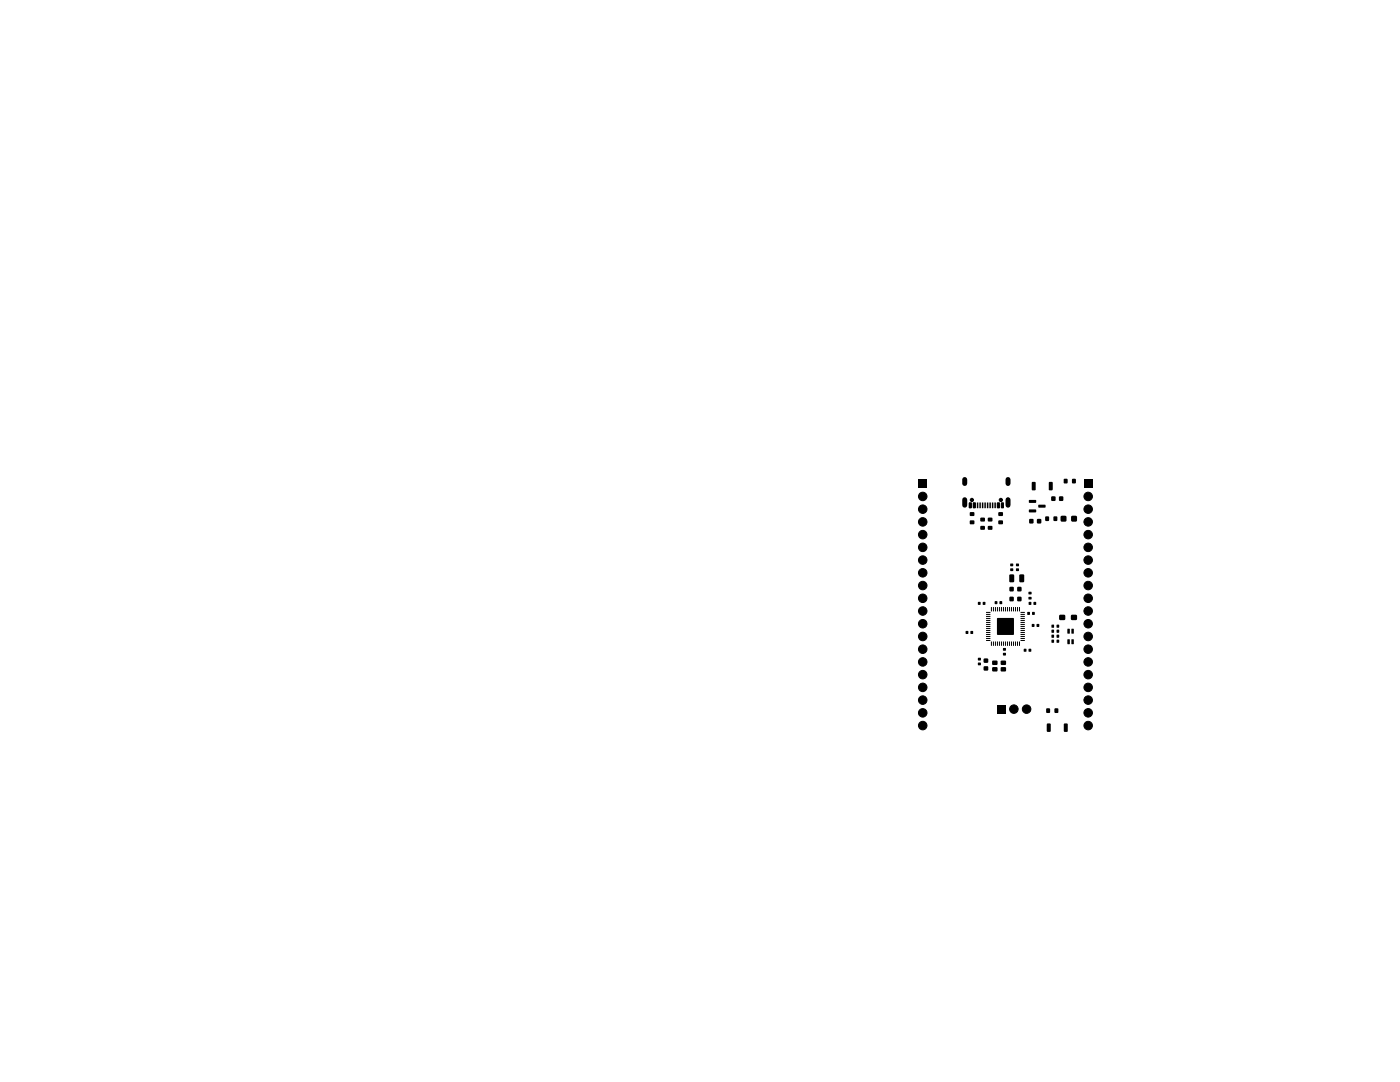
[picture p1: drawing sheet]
<svg xmlns="http://www.w3.org/2000/svg" width="279mm" height="216mm" viewBox="0 0 279 216" stroke-linecap="round" stroke-linejoin="round" font-family="sans-serif">
<g fill="#000">
<path d="M183.3 95.7h1.7v1.7h-1.7zM205.4 99.8h1.3l.1 .5h-1.4zM206 96.2h.5l.2 .1v1.4l-.1 .1-.7-.1zM209.4 96.2h.5l.2 .1v1.4l-.1 .1-.7-.1zM209.8 99.1h.8v.8h-.8zM211.4 99.1h.8v.8h-.8zM212.3 95.6h.7v.8h-.7zM214 95.6h.7v.8h-.7zM216.3 95.7h1.7v1.7h-1.7zM193.4 100.3l.5 .1v1l-.5-.1zM193.6 102.2h.8v.7h-.8zM193.6 103.9h.8v.7h-.8z"/>
<path d="M194.2 100.3l.5 .1v1l-.5-.1zM195 100.3h.2v1.1l-.3-.1zM195.5 100.3h.2v1.1l-.2-.1zM196 100.3h.3l-.1 1.1-.2-.1zM195.7 103.3h.8v.7h-.8zM195.7 105h.8v.7h-.8zM196.5 100.3h.3l-.1 1.1-.2-.1zM197 100.3h.2v1.1l-.3-.1zM197.5 100.3h.2v1.1l-.3-.1zM197.2 103.3h.8v.7h-.8zM197.2 105h.8v.7h-.8zM198 100.3h.2v1.1l-.3-.1z"/>
<path d="M198.5 100.3h.2v1.1l-.3-.1zM199 100.3l.5 .1v1l-.5-.1zM199.3 102.2h.8v.7h-.8zM199.3 103.9h.8v.7h-.8zM199.8 100.3l.5 .1v1l-.5-.1zM201.5 114.7l.7-.1 .2 .2v1.1l-.1 .3h-.6l-.3-.2zM201.6 112.5h.6v.5h-.6zM201.6 113.4h.6v.5h-.6zM201.5 119.1h.8v.8h-.8zM201.5 117.1h.8v.9h-.8zM202.8 112.5h.5v.5h-.5zM202.8 113.4h.5v.5h-.5z"/>
<path d="M203.5 114.7l.7-.1 .2 .2v1.1l-.1 .3h-.6l-.3-.2zM203.1 119.1h.7v.8h-.7zM203.1 117.1h.7v.9h-.7zM205.4 101.7h1.3l.1 .5h-1.4zM205.4 103.6h.8v.8h-.8zM205.3 119.1h.5v.5h-.5zM205.3 118.1h.5v.5h-.5zM207 103.6h.8v.8h-.8zM207.2 100.7h1.4l.1 .5-1.4 .1zM208.6 103.1h.7v.8h-.7zM210.3 103.1h.7v.8h-.7zM211.7 103l.2-.1 .8 .1 .1 .2v.8l-.3 .1-.7-.1-.1-.2z"/>
<path d="M213.8 103l.3-.1 .7 .1 .1 .2v.8l-.3 .1-.7-.1-.1-.2zM192.7 125.9h.5v.6h-.5zM193.7 125.9h.5v.6h-.5zM195.2 120.1h.5v.6h-.5zM195.2 132.2h.5v.5h-.5zM195.2 131.3h.5v.5h-.5zM196.2 120.1h.4v.6h-.4zM196.4 133h.8v.8h-.8zM196.4 131.4h.8v.8h-.8zM196.8 122.1h.8l.1 .2h-.9zM196.8 122.5h.8l.1 .2h-.9zM196.8 122.9h.8l.1 .2h-.9z"/>
<path d="M196.8 123.3h.8l.1 .2h-.9zM196.8 123.7h.8l.1 .2h-.9zM196.8 124.1h.8l.1 .2h-.9zM196.8 124.5h.8l.1 .2h-.9zM196.8 124.9h.8l.1 .2h-.9zM196.8 125.3h.8l.1 .2h-.9zM196.8 125.7h.8l.1 .1-.9 .1zM196.8 126.1h.8l.1 .1-.9 .1zM196.8 126.5h.8l.1 .1-.9 .1zM196.8 126.9h.8l.1 .1-.9 .1zM196.8 127.3h.8l.1 .1-.9 .1zM196.8 127.7h.8l.1 .1-.9 .1z"/>
<path d="M197.8 128l.2 .1-.1 .8-.1-.1zM197.8 121.1l.2 .1-.1 .8h-.1zM198.1 133.2h.9v.7h-.9zM198.1 131.9h.9v.7h-.9zM198.2 128l.2 .1-.1 .8-.1-.1zM198.2 121.1l.2 .1-.1 .8h-.1zM198.5 120h.5v.5h-.5zM198.6 128l.2 .1-.1 .8-.1-.1zM198.6 121.1l.2 .1-.1 .8h-.1zM199 128l.2 .1-.1 .8-.1-.1zM199 121.1l.2 .1-.1 .8h-.1zM199 123.3h3.3v3.4h-3.3z"/>
<path d="M199.4 128l.2 .1-.1 .8-.1-.1zM199.4 121.1l.2 .1-.1 .8h-.1zM199.5 120h.5v.5h-.5zM199.8 133.2h.9v.7h-.9zM199.8 131.9h.9v.7h-.9zM199.8 128l.2 .1-.1 .8-.1-.1zM199.8 121.1l.2 .1-.1 .8h-.1zM200.2 128l.2 .1-.1 .8-.1-.1zM200.2 121.1l.2 .1-.1 .8h-.1zM200.2 130.3h.5v.5h-.5zM200.2 129.3h.5v.5h-.5zM200.6 128l.2 .1-.1 .8-.1-.1z"/>
<path d="M200.6 121.1l.2 .1-.1 .8h-.1zM201 128l.2 .1-.1 .8-.1-.1zM201 121.1l.2 .1-.1 .8h-.1zM201.4 128l.2 .1-.1 .8-.1-.1zM201.4 121.1l.2 .1-.1 .8h-.1zM201.8 128l.2 .1-.1 .8-.1-.1zM201.8 121.1l.2 .1-.1 .8h-.1zM202.2 128l.2 .1-.1 .8-.1-.1zM202.2 121.1l.2 .1-.1 .8h-.1zM202.6 128l.2 .1-.1 .8-.1-.1zM202.6 121.1l.2 .1-.1 .8h-.1zM203 128l.2 .1-.1 .8-.1-.1z"/>
<path d="M203 121.1l.2 .1-.1 .8h-.1zM203.4 128l.2 .1-.1 .8-.1-.1zM203.4 121.1l.2 .1-.1 .8h-.1zM203.7 127.7h.8v.1l-.8 .1zM203.7 127.3h.8v.1l-.8 .1zM203.7 126.9h.8v.1l-.8 .1zM203.7 126.5h.8v.1l-.8 .1zM203.7 126.1h.8v.1l-.8 .1zM203.7 125.7h.8v.1l-.8 .1zM203.7 125.3h.8v.2h-.8zM203.7 124.9h.8v.2h-.8zM203.7 124.5h.8v.2h-.8z"/>
<path d="M203.7 124.1h.8v.2h-.8zM203.7 123.7h.8v.2h-.8zM203.7 123.3h.8v.2h-.8zM203.7 122.9h.8v.2h-.8zM203.7 122.5h.8v.2h-.8zM203.7 122.1h.8v.2h-.8zM204.3 129.5h.5v.5h-.5zM205 122.1h.5v.6h-.5zM205.3 129.5h.5v.5h-.5zM205.3 120.1h.5v.6h-.5zM205.9 124.5h.5v.6h-.5zM206 122.1h.5v.6h-.5z"/>
<path d="M206.3 120.1h.5v.6h-.5zM206.9 124.5h.5v.6h-.5zM209.9 127.7h.4v.5h-.4zM209.9 126.7h.4v.5h-.4zM209.9 124.7h.4v.5h-.4zM209.9 125.7h.4v.5h-.4zM210.9 127.7h.5v.5h-.5zM210.9 126.7h.5v.5h-.5zM210.9 124.7h.5v.5h-.5zM210.9 125.7h.5v.5h-.5zM211.4 122.7h1.1v1h-1.1zM213 125.5h.5l-.1 .9h-.4z"/>
<path d="M213 127.6h.5l-.1 .9h-.4zM213.8 122.7h1.1v1h-1.1zM213.8 125.5h.5l-.1 .9h-.4zM213.8 127.6h.5l-.1 .9h-.4zM199 140.7h1.6v1.7h-1.6zM208.8 141.4h.7v.8h-.7zM209 144.4h.5l.2 .1v1.4l-.1 .1-.7-.1zM210.5 141.4h.7v.8h-.7zM212.4 144.4h.5l.2 .1v1.4l-.1 .1-.7-.1z"/>
</g>
<g fill="#000" stroke="#000" stroke-width=".2">
<circle cx="184.1" cy="99.1" r=".85"/>
<circle cx="194" cy="99.8" r=".32"/>
<circle cx="199.7" cy="99.8" r=".33"/>
<circle cx="217.2" cy="99.1" r=".85"/>
<circle cx="184.1" cy="114.3" r=".85"/>
<circle cx="184.1" cy="104.1" r=".85"/>
<circle cx="184.1" cy="106.7" r=".85"/>
<circle cx="184.1" cy="109.2" r=".85"/>
<circle cx="184.1" cy="111.8" r=".85"/>
<circle cx="184.1" cy="116.8" r=".85"/>
<circle cx="184.1" cy="101.6" r=".85"/>
<circle cx="184.1" cy="119.4" r=".85"/>
<circle cx="217.2" cy="119.4" r=".85"/>
<circle cx="217.2" cy="101.6" r=".85"/>
<circle cx="217.2" cy="106.7" r=".85"/>
<circle cx="217.2" cy="109.2" r=".85"/>
<circle cx="217.2" cy="111.8" r=".85"/>
<circle cx="217.2" cy="116.8" r=".85"/>
<circle cx="217.2" cy="114.3" r=".85"/>
<circle cx="217.2" cy="104.1" r=".85"/>
<circle cx="184.1" cy="134.6" r=".85"/>
<circle cx="184.1" cy="137.2" r=".85"/>
<circle cx="184.1" cy="139.7" r=".85"/>
<circle cx="184.1" cy="132.1" r=".85"/>
<circle cx="184.1" cy="127" r=".85"/>
<circle cx="184.1" cy="124.5" r=".85"/>
<circle cx="184.1" cy="121.9" r=".85"/>
<circle cx="184.1" cy="129.5" r=".85"/>
<circle cx="217.2" cy="134.6" r=".85"/>
<circle cx="217.2" cy="137.2" r=".85"/>
<circle cx="217.2" cy="139.7" r=".85"/>
<circle cx="217.2" cy="132.1" r=".85"/>
<circle cx="217.2" cy="129.5" r=".85"/>
<circle cx="217.2" cy="124.5" r=".85"/>
<circle cx="217.2" cy="121.9" r=".85"/>
<circle cx="217.2" cy="127" r=".85"/>
<circle cx="184.1" cy="142.2" r=".85"/>
<circle cx="184.1" cy="144.8" r=".85"/>
<circle cx="202.3" cy="141.5" r=".85"/>
<circle cx="204.9" cy="141.5" r=".85"/>
<circle cx="217.2" cy="142.2" r=".85"/>
<circle cx="217.2" cy="144.8" r=".85"/>
</g>
<path d="M192.5 95.7v.8M192.5 99.7v1.1M201.2 95.7v.8M201.2 99.7v1.1" fill="none" stroke="#000" stroke-width="1"/>
</svg>
